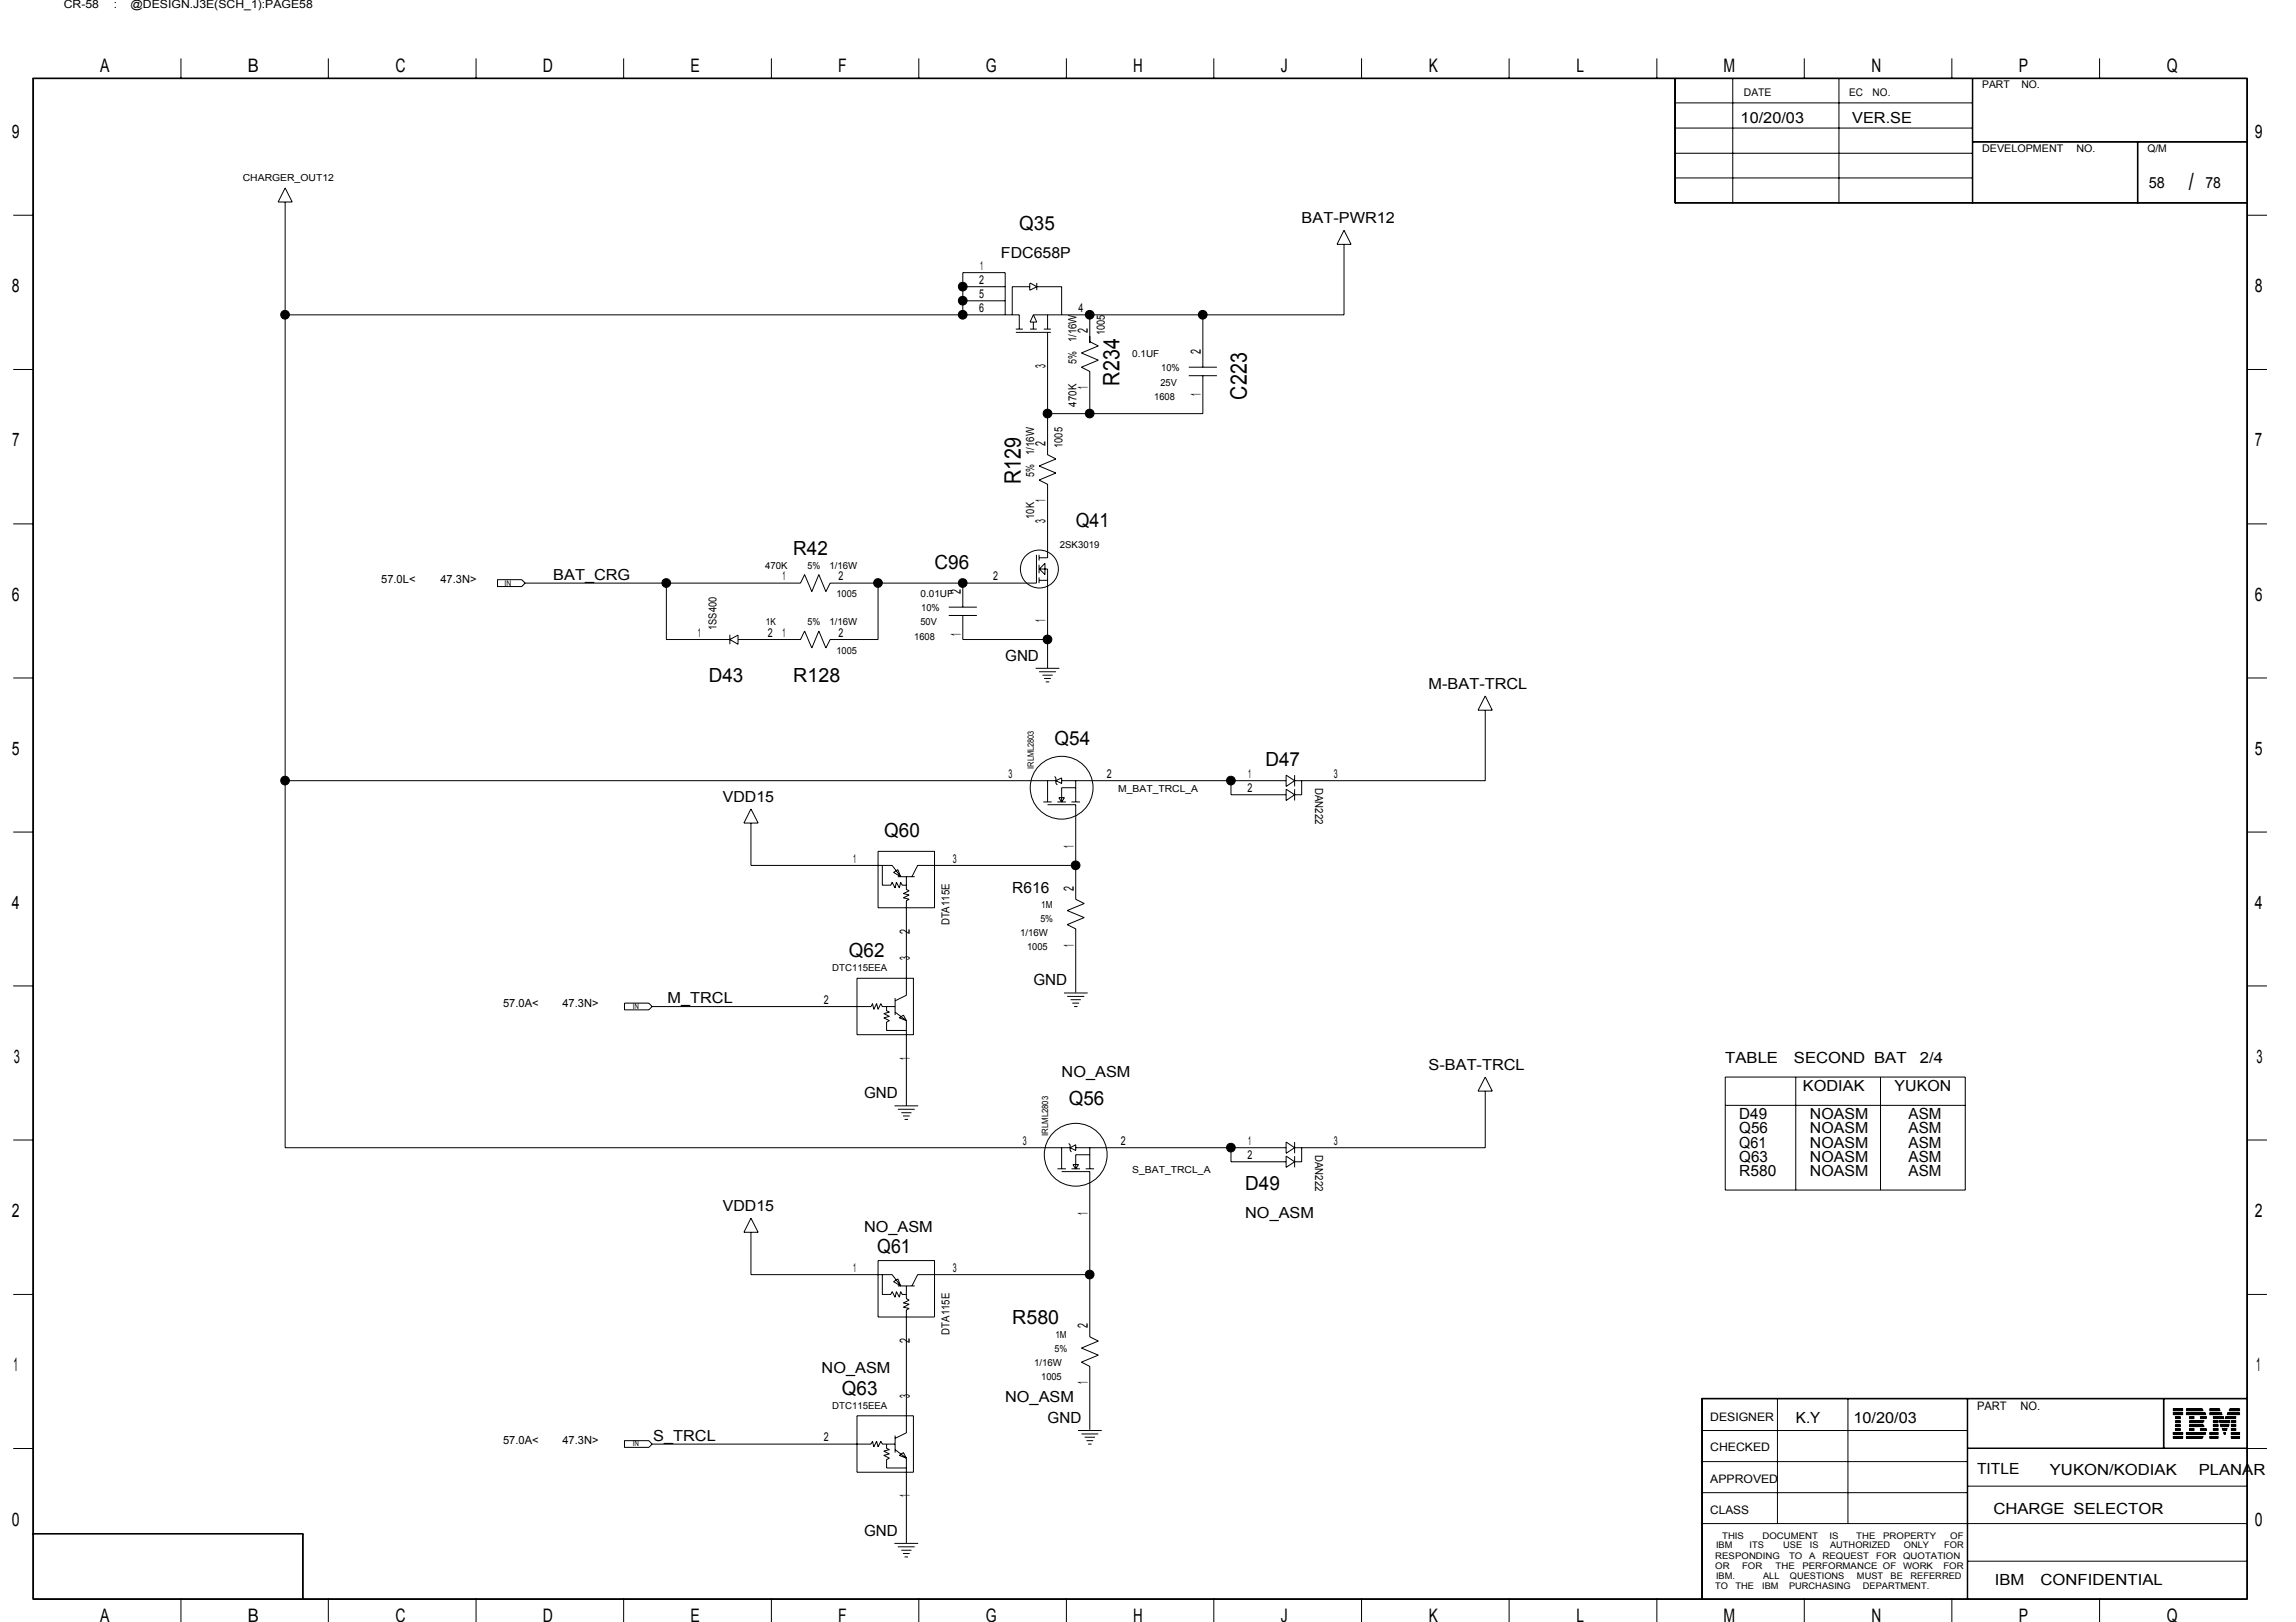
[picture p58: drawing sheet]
<svg xmlns="http://www.w3.org/2000/svg" width="297mm" height="210mm" viewBox="0 0 297 210" stroke-linecap="round" stroke-linejoin="round" font-family="sans-serif">
<defs><g id="words">
<text font-size="3.1" x="283.2" y="24.6">/</text>
<g font-size="2.9">
<text x="144.8" y="49.9" transform="rotate(-90 144.8 49.9)">R234</text>
<text x="161.3" y="51.7" transform="rotate(-90 161.3 51.7)">C223</text>
<text x="132.1" y="62.7" transform="rotate(-90 132.1 62.7)">R129</text>
</g>
<g font-size="2.5">
<text x="131.9" y="29.8">Q35</text>
<text x="102.6" y="71.8">R42</text>
<text x="139.2" y="68.1">Q41</text>
<text x="120.9" y="73.6">C96</text>
<text x="91.7" y="88.2">D43</text>
<text x="102.6" y="88.2">R128</text>
<text x="136.4" y="96.4">Q54</text>
<text x="163.7" y="99.2">D47</text>
<text x="114.4" y="108.3">Q60</text>
<text x="109.8" y="123.8">Q62</text>
<text x="138.3" y="143">Q56</text>
<text x="161.1" y="154">D49</text>
<text x="113.5" y="162.2">Q61</text>
<text x="131" y="171.3">R580</text>
<text x="108.9" y="180.5">Q63</text>
</g>
<g font-size="2.4">
<text x="13" y="9.4">A</text>
<text x="32" y="9.4">B</text>
<text x="51.2" y="9.4">C</text>
<text x="70.2" y="9.4">D</text>
<text x="89.3" y="9.4">E</text>
<text x="108.4" y="9.4">F</text>
<text x="127.5" y="9.4">G</text>
<text x="146.6" y="9.4">H</text>
<text x="165.7" y="9.4">J</text>
<text x="184.8" y="9.4">K</text>
<text x="203.9" y="9.4">L</text>
<text x="223" y="9.4">M</text>
<text x="242.1" y="9.4">N</text>
<text x="261.2" y="9.4">P</text>
<text x="280.3" y="9.4">Q</text>
<text x="1.5" y="17.9">9</text>
<text x="291.7" y="17.9">9</text>
<text x="1.5" y="37.8">8</text>
<text x="291.7" y="37.8">8</text>
<text x="1.6" y="57.8">7</text>
<text x="291.7" y="57.8">7</text>
<text x="1.5" y="77.7">6</text>
<text x="291.7" y="77.7">6</text>
<text x="1.5" y="97.7">5</text>
<text x="291.7" y="97.7">5</text>
<text x="1.5" y="117.6">4</text>
<text x="291.7" y="117.6">4</text>
<text x="1.8" y="137.5">3</text>
<text x="291.9" y="137.5">3</text>
<text x="1.5" y="157.5">2</text>
<text x="291.7" y="157.5">2</text>
<text x="1.8" y="177.5">1</text>
<text x="291.9" y="177.5">1</text>
<text x="1.5" y="197.4">0</text>
<text x="291.7" y="197.4">0</text>
<text x="13" y="209.9">A</text>
<text x="32" y="209.9">B</text>
<text x="51.2" y="209.9">C</text>
<text x="70.2" y="209.9">D</text>
<text x="89.3" y="209.9">E</text>
<text x="108.4" y="209.9">F</text>
<text x="127.5" y="209.9">G</text>
<text x="146.6" y="209.9">H</text>
<text x="165.7" y="209.9">J</text>
<text x="184.8" y="209.9">K</text>
<text x="203.9" y="209.9">L</text>
<text x="223" y="209.9">M</text>
<text x="242.1" y="209.9">N</text>
<text x="261.2" y="209.9">P</text>
<text x="280.3" y="209.9">Q</text>
</g>
<g font-size="2">
<text x="225.2" y="15.9">10/20/03</text>
<text x="239.6" y="15.9">VER.SE</text>
<text x="168.4" y="28.9">BAT-PWR12</text>
<text x="278" y="24.3">58</text>
<text x="285.3" y="24.3">78</text>
<text x="129.5" y="33.4">FDC658P</text>
<text x="71.6" y="75.1">BAT_CRG</text>
<text x="130" y="85.5">GND</text>
<text x="184.8" y="89.1">M-BAT-TRCL</text>
<text x="93.5" y="103.8">VDD15</text>
<text x="131" y="115.6">R616</text>
<text x="86.4" y="129.9">M_TRCL</text>
<text x="133.7" y="127.5">GND</text>
<text x="223.2" y="137.5">TABLE</text>
<text x="232.1" y="137.5">SECOND BAT</text>
<text x="248.4" y="137.5">2/4</text>
<text x="111.8" y="142.1">GND</text>
<text x="137.3" y="139.4">NO_ASM</text>
<text x="184.8" y="138.5">S-BAT-TRCL</text>
<text x="233.3" y="141.2">KODIAK</text>
<text x="245.1" y="141.2">YUKON</text>
<text x="225" y="146.7">Q56</text>
<text x="225" y="148.5">Q61</text>
<text x="225" y="144.8">D49</text>
<text x="234.1" y="146.7">NOASM</text>
<text x="234.1" y="148.5">NOASM</text>
<text x="234.1" y="144.8">NOASM</text>
<text x="246.9" y="146.7">ASM</text>
<text x="246.9" y="148.5">ASM</text>
<text x="246.9" y="144.8">ASM</text>
<text x="225" y="150.3">Q63</text>
<text x="225" y="152.1">R580</text>
<text x="234.1" y="152.1">NOASM</text>
<text x="234.1" y="150.3">NOASM</text>
<text x="246.9" y="152.1">ASM</text>
<text x="246.9" y="150.3">ASM</text>
<text x="93.5" y="156.7">VDD15</text>
<text x="111.8" y="159.4">NO_ASM</text>
<text x="161.1" y="157.6">NO_ASM</text>
<text x="106.3" y="177.7">NO_ASM</text>
<text x="130" y="181.4">NO_ASM</text>
<text x="135.5" y="184.1">GND</text>
<text x="232.3" y="184.1">K.Y</text>
<text x="239.8" y="184.1">10/20/03</text>
<text x="84.5" y="186.5">S_TRCL</text>
<text x="255.8" y="190.8">TITLE</text>
<text x="265.2" y="190.9">YUKON/KODIAK</text>
<text x="284.5" y="190.9">PLANAR</text>
<text x="257.9" y="196">CHARGE SELECTOR</text>
<text x="111.8" y="198.7">GND</text>
<text x="258.1" y="205.1">IBM</text>
<text x="264" y="205.1">CONFIDENTIAL</text>
</g>
<g font-size="1.8">
<text x="135.3" y="47.6" transform="rotate(-90 135.3 47.6)">3</text>
<text x="140.7" y="43.1" transform="rotate(-90 140.7 43.1)">2</text>
<text x="155.4" y="45.9" transform="rotate(-90 155.4 45.9)">2</text>
<text x="140.7" y="50.4" transform="rotate(-90 140.7 50.4)">1</text>
<text x="155.4" y="51.3" transform="rotate(-90 155.4 51.3)">1</text>
<text x="135.3" y="57.7" transform="rotate(-90 135.3 57.7)">2</text>
<text x="135.3" y="65" transform="rotate(-90 135.3 65)">1</text>
<text x="135.3" y="67.6" transform="rotate(-90 135.3 67.6)">3</text>
<text x="124.3" y="76.9" transform="rotate(-90 124.3 76.9)">2</text>
<text x="124.3" y="82.3" transform="rotate(-90 124.3 82.3)">1</text>
<text x="135.3" y="80.5" transform="rotate(-90 135.3 80.5)">1</text>
<text x="138.9" y="109.7" transform="rotate(-90 138.9 109.7)">1</text>
<text x="138.9" y="115.3" transform="rotate(-90 138.9 115.3)">2</text>
<text x="117.7" y="124.3" transform="rotate(-90 117.7 124.3)">3</text>
<text x="117.7" y="120.8" transform="rotate(-90 117.7 120.8)">2</text>
<text x="138.9" y="122.5" transform="rotate(-90 138.9 122.5)">1</text>
<text x="117.7" y="137.1" transform="rotate(-90 117.7 137.1)">1</text>
<text x="140.7" y="157.2" transform="rotate(-90 140.7 157.2)">1</text>
<text x="117.7" y="173.8" transform="rotate(-90 117.7 173.8)">2</text>
<text x="140.7" y="171.9" transform="rotate(-90 140.7 171.9)">2</text>
<text x="140.7" y="179.2" transform="rotate(-90 140.7 179.2)">1</text>
<text x="117.7" y="180.9" transform="rotate(-90 117.7 180.9)">3</text>
<text x="117.7" y="193.8" transform="rotate(-90 117.7 193.8)">1</text>
</g>
<g font-size="1.6">
<text x="126.8" y="34.9">1</text>
<text x="126.7" y="40.4">6</text>
<text x="126.7" y="38.6">5</text>
<text x="126.7" y="36.7">2</text>
<text x="139.5" y="40.4">4</text>
<text x="101.2" y="75.1">1</text>
<text x="108.5" y="75.1">2</text>
<text x="128.5" y="75.1">2</text>
<text x="90.3" y="82.4">1</text>
<text x="99.4" y="82.4">2</text>
<text x="101.2" y="82.4">1</text>
<text x="108.5" y="82.4">2</text>
<text x="130.5" y="100.7">3</text>
<text x="143.2" y="100.7">2</text>
<text x="161.5" y="100.7">1</text>
<text x="172.6" y="100.7">3</text>
<text x="161.4" y="102.5">2</text>
<text x="110.4" y="111.6">1</text>
<text x="123.3" y="111.6">3</text>
<text x="106.6" y="129.9">2</text>
<text x="132.3" y="148.1">3</text>
<text x="145" y="148.1">2</text>
<text x="161.4" y="150">2</text>
<text x="161.5" y="148.1">1</text>
<text x="172.6" y="148.1">3</text>
<text x="110.4" y="164.6">1</text>
<text x="123.3" y="164.6">3</text>
<text x="106.6" y="186.5">2</text>
</g>
<g font-size="1.5">
<text x="8.3" y="1">CR-58</text>
<text x="14.7" y="1">:</text>
<text x="16.9" y="1">@DESIGN.J3E(SCH_1):PAGE58</text>
<text x="139.3" y="47.1" transform="rotate(-90 139.3 47.1)">5%</text>
<text x="139.3" y="44.3" transform="rotate(-90 139.3 44.3)">1/16W</text>
<text x="142.9" y="43.4" transform="rotate(-90 142.9 43.4)">1005</text>
<text x="139.3" y="52.6" transform="rotate(-90 139.3 52.6)">470K</text>
<text x="133.8" y="58.9" transform="rotate(-90 133.8 58.9)">1/16W</text>
<text x="137.5" y="58" transform="rotate(-90 137.5 58)">1005</text>
<text x="133.8" y="61.8" transform="rotate(-90 133.8 61.8)">5%</text>
<text x="133.8" y="67.1" transform="rotate(-90 133.8 67.1)">10K</text>
<text x="49.3" y="75.5">57.0L&lt;</text>
<text x="57" y="75.5">47.3N&gt;</text>
<text x="65.1" y="130.3">57.0A&lt;</text>
<text x="72.8" y="130.3">47.3N&gt;</text>
<text x="221.3" y="183.8">DESIGNER</text>
<text x="255.8" y="182.5">PART</text>
<text x="261.4" y="182.5">NO.</text>
<text x="65.1" y="186.9">57.0A&lt;</text>
<text x="72.8" y="186.9">47.3N&gt;</text>
<text x="221.3" y="191.9">APPROVED</text>
<text x="221.3" y="187.8">CHECKED</text>
<text x="221.3" y="195.9">CLASS</text>
</g>
<g font-size="1.4">
<text x="256.4" y="11.4">PART</text>
<text x="261.5" y="11.4">NO.</text>
<text x="225.6" y="12.4">DATE</text>
<text x="239.2" y="12.4">EC</text>
<text x="242.3" y="12.4">NO.</text>
<text x="256.4" y="19.7">DEVELOPMENT</text>
<text x="268.6" y="19.7">NO.</text>
<text x="277.8" y="19.7">Q/M</text>
<text x="92.7" y="81.6" transform="rotate(-90 92.7 81.6)">1SS400</text>
<text x="170.2" y="101.9" transform="rotate(90 170.2 101.9)">DAN222</text>
<text x="122.8" y="119.8" transform="rotate(-90 122.8 119.8)">DTA115E</text>
<text x="170.2" y="149.4" transform="rotate(90 170.2 149.4)">DAN222</text>
<text x="122.8" y="172.7" transform="rotate(-90 122.8 172.7)">DTA115E</text>
</g>
<g font-size="1.3">
<text x="31.4" y="23.4">CHARGER_OUT12</text>
<text x="146.5" y="46.2">0.1UF</text>
<text x="149.3" y="51.7">1608</text>
<text x="150.1" y="49.9">25V</text>
<text x="150.2" y="48.1">10%</text>
<text x="99" y="73.6">470K</text>
<text x="104.5" y="73.6">5%</text>
<text x="107.3" y="73.6">1/16W</text>
<text x="108.2" y="77.3">1005</text>
<text x="119.1" y="77.3">0.01UF</text>
<text x="99.1" y="80.9">1K</text>
<text x="104.5" y="80.9">5%</text>
<text x="107.3" y="80.9">1/16W</text>
<text x="118.3" y="82.8">1608</text>
<text x="119.1" y="80.9">50V</text>
<text x="119.2" y="79.1">10%</text>
<text x="108.2" y="84.6">1005</text>
<text x="144.6" y="102.5">M_BAT_TRCL_A</text>
<text x="134.6" y="119.3">5%</text>
<text x="134.7" y="117.5">1M</text>
<text x="132" y="121.1">1/16W</text>
<text x="132.9" y="123">1005</text>
<text x="146.5" y="151.8">S_BAT_TRCL_A</text>
<text x="136.5" y="173.2">1M</text>
<text x="133.8" y="176.8">1/16W</text>
<text x="134.7" y="178.6">1005</text>
<text x="136.4" y="175">5%</text>
</g>
<g font-size="1.2">
<text x="137.1" y="70.9">2SK3019</text>
<text x="107.7" y="125.7">DTC115EEA</text>
<text x="107.7" y="182.3">DTC115EEA</text>
<text x="221.9" y="203">OR</text>
<text x="221.9" y="201.7">RESPONDING</text>
<text x="222" y="200.4">IBM</text>
<text x="222.8" y="199.1">THIS</text>
<text x="225.4" y="203">FOR</text>
<text x="226.4" y="200.4">ITS</text>
<text x="228" y="199.1">DOCUMENT</text>
<text x="229.7" y="203">THE</text>
<text x="230.7" y="200.4">USE</text>
<text x="231.5" y="201.7">TO</text>
<text x="233.2" y="203">PERFORMANCE OF</text>
<text x="234.1" y="201.7">A</text>
<text x="234.2" y="200.4">IS</text>
<text x="235.8" y="201.7">REQUEST</text>
<text x="236.7" y="199.1">IS</text>
<text x="236.8" y="200.4">AUTHORIZED</text>
<text x="240.2" y="199.1">THE</text>
<text x="242.7" y="201.7">FOR</text>
<text x="243.6" y="199.1">PROPERTY</text>
<text x="246.2" y="203">WORK</text>
<text x="246.2" y="201.7">QUOTATION</text>
<text x="246.3" y="200.4">ONLY</text>
<text x="251.4" y="203">FOR</text>
<text x="251.5" y="200.4">FOR</text>
<text x="252.3" y="199.1">OF</text>
<text x="221.9" y="205.6">TO</text>
<text x="222" y="204.3">IBM.</text>
<text x="224.5" y="205.6">THE</text>
<text x="228" y="205.6">IBM</text>
<text x="228.1" y="204.3">ALL</text>
<text x="231.5" y="205.6">PURCHASING</text>
<text x="231.6" y="204.3">QUESTIONS</text>
<text x="240.2" y="204.3">MUST</text>
<text x="241" y="205.6">DEPARTMENT.</text>
<text x="244.6" y="204.3">BE</text>
<text x="247.2" y="204.3">REFERRED</text>
</g>
<g font-size="1.1">
<text x="133.7" y="99.5" transform="rotate(-90 133.7 99.5)">IRLML2803</text>
<text x="135.6" y="147" transform="rotate(-90 135.6 147)">IRLML2803</text>
</g>
<g font-size="1">
<text x="65.3" y="75.8">IN</text>
<text x="81.9" y="130.5">IN</text>
<text x="81.9" y="187.2">IN</text>
</g>
</g></defs>
<g fill="none" stroke="#000" stroke-width=".13">
<path d="M4.2 10.1h286.6v196.9h-286.6zM4.3 10.2h286.4v196.7h-286.4zM23.4 7.6v2.5M42.5 7.6v2.5M61.6 7.6v2.5M80.7 7.6v2.5M99.8 7.6v2.5M118.9 7.6v2.5M138 7.6v2.5M157 7.6v2.5M176.1 7.6v2.5M195.2 7.6v2.5"/>
<path d="M214.4 7.6v2.5M216.7 10.1v16.2h74.1M216.7 19.8h38.5M216.7 16.6h38.5M216.7 13.3h38.5M216.7 10.1v16.2M224.2 10.1v16.2M233.4 7.6v2.5M237.9 10.1v16.2M252.5 7.6v2.5M255.2 10.1v16.2M255.2 18.4h35.6"/>
<path d="M255.2 18.3h35.6M271.6 7.6v2.5M276.5 18.4v7.9M276.6 18.4v7.9M1.7 27.9h2.5M36.9 26.1v122.4h101.5M36.9 24.3l.9 1.8h-1.8zM124.6 37.1h5.4M124.6 38.9h5.4M133.2 36.7v.9M133.3 37.1h-2.3v3.6M133.3 36.6l.8 .5"/>
<path d="M134.1 37.1h3.2v3.6M134.1 36.6v.9M134.1 37.1l-.8 .4M173.9 31.6v9.1h-40.2M173.9 29.8l.9 1.8h-1.8zM216.7 26.2h74.1M216.7 23h38.5M290.8 27.9h2.5M1.7 47.8h2.5M36.9 40.7h95v1.9M124.6 40.7v-5.4h5.4v5.4M131.4 42.6h.9"/>
<path d="M131.4 43h4.6M133.3 42.6h.8M133.7 41.7v.9M133.7 40.7l.4 1h-.8zM135 42.6h1M135.5 40.7v1.9M135.5 43v15.8l1.1 .6-2.2 .9 2.2 .9-2.2 .9 1.1 .6v9.5h-1.1M141 40.7v3.7M141 44.2l1.1 .6-2.2 .9 2.2 .9-2.2 .9 1.1 .6v5.4M153.8 48.6h3.6M153.8 47.5h3.6M155.6 40.7v6.8"/>
<path d="M155.6 48.6v4.9h-20.1M290.8 47.8h2.5M1.7 67.8h2.5M64.4 75h3.1l.4 .5-.4 .4h-3.1zM86.2 75.5v7.3h8.2M113.6 75.5v7.3h-6.2l-.6 1.1-.9-2.2-.9 2.2-.9-2.2-.5 1.1h-8.1M122.7 79.7h3.7M122.7 78.6h3.7M124.6 75.5v3.1M124.6 79.7v3.1h10.9M134.1 71.8v3.7h-26.7l-.6 1.1-.9-2.2-.9 2.2-.9-2.2-.5 1.1h-35.7M134.4 71.8v.7"/>
<path d="M134.4 73.1v1.1M134.4 74.7v.8M134.4 75.1h1.1M134.5 73.6h1v12.8M135.2 72.9v1.5l-.7-.8zM290.8 67.8h2.5M1.7 87.7h2.5M94.4 82.8l1.1-.6v1.2zM94.4 82.1v1.3M134 86.5h3.1M134.4 86.9h2.2M134.9 87.4h1.3"/>
<path d="M135.1 87.8h.9M135.3 88.2h.4M192.1 91.9v9.1h-24.6M192.1 90.1l1 1.8h-1.9zM290.8 87.7h2.5M1.7 107.7h2.5M36.9 101h99.7M97.2 106.5v5.5h18.2l1.1 1.5M97.2 104.7l.9 1.8h-1.9zM113.6 110.2h7.3v7.3h-7.3zM114.1 112v2.6h1.1l.2-.4 .4 .7 .2-.7 .3 .7 .2-.7 .2 .4h.6M115.6 112.9l.6-.4 .3 1z"/>
<path d="M116.2 113.5h2.1M117.3 113.5v1.6l.3 .2-.7 .3 .7 .2-.7 .4 .7 .2-.3 .2v12.2l-1.5 .7M135 103.8h1.1M135.5 104.1h3.7v12.3l1.1 .5-2.2 .9 2.2 .9-2.2 1 1.1 .5v8.2M135.5 101v2.8M136.4 100.5l.2 .2v.7l.2 .2M136.6 101l.7-.3v.7zM136.8 103.8h1.1M137 103.2h.7l-.4 .6zM137.3 101h29.1M138.6 103.8h1.1M139.2 101v2.8"/>
<path d="M139.2 101.9h-1.9v1.9M139.2 112h-20.5l-.7 1.5M159.3 101v1.8h7.1M166.4 100.3l1.1 .7-1.1 .8zM166.4 102.1l1.1 .7-1.1 .8zM167.5 100.3v1.5M167.5 102.1v1.5M168.4 101v1.8h-.9M290.8 107.7h2.5M1.7 127.6h2.5M80.8 129.8h3.1l.5 .5-.5 .4h-3.1zM84.4 130.3h28.3l.2-.4 .1 .7 .4-.7 .2 .7 .4-.7 .1 .4h1.7"/>
<path d="M110.9 126.6h7.3v7.3h-7.3zM114.7 130.3v.5l.4 .2-.8 .2 .8 .3-.8 .2 .8 .4-.4 .2v1h2.6M115.8 129.2v2.2M115.8 131l1.5 1.1M116.3 131.7l.6-.3 .4 .7zM117.3 132.1v10.9M137.6 128.5h3.1M138.1 128.9h2.2M138.5 129.4h1.3M138.7 129.8h.9M139 130.3h.4M192.1 139.4l1 1.8h-1.9z"/>
<path d="M223.2 139.4h31.1v14.6h-31.1zM232.3 139.4v14.6M243.3 139.4v14.6M290.8 127.6h2.5M1.7 147.5h2.5M97.2 159.5v5.5h18.2l1.1 1.4M97.2 157.6l.9 1.9h-1.9zM115.7 143.1h3.1M116.2 143.6h2.1M116.6 144h1.3M116.8 144.4h.9M117 144.9h.5"/>
<path d="M136.8 151.3h1.1M137.3 151.6h3.7v21.4l1.1 .5-2.2 1 2.2 .9-2.2 .9 1.1 .5v8.2M137.3 148.5v2.8M138.3 148l.1 .1v.8l.2 .2M138.4 148.5l.8-.4v.8zM138.6 151.3h1.1M138.8 150.7h.7l-.3 .6zM139.2 148.5h27.2M140.5 151.3h1M141 148.5v2.8M141 149.4h-1.8v1.9M159.3 148.5v1.8h7.1"/>
<path d="M166.4 149.6l1.1 .7-1.1 .8zM166.4 147.8l1.1 .7-1.1 .7zM167.5 147.8v1.4M167.5 149.6v1.5M168.4 148.5v1.8h-.9M192.1 141.2v7.3h-24.6M223.2 143h31.1M290.8 147.5h2.5M1.7 167.5h2.5M113.6 163.1h7.3v7.3h-7.3zM114.1 165v2.5h1.1l.2-.3 .4 .7 .2-.7 .3 .7 .2-.7 .2 .3h.6M115.6 165.9l.6-.4 .3 .9z"/>
<path d="M116.2 166.4h2.1M117.3 166.4v1.7l.3 .2-.7 .3 .7 .2-.7 .4 .7 .1-.3 .2v15.9l-1.5 .7M141 165h-22.3l-.7 1.4M290.8 167.5h2.5M1.7 187.5h2.5M4.2 198.5h35v8.4M4.2 198.5h35M39.2 198.5v8.4M80.8 186.4h3.1l.5 .5-.5 .4h-3.1zM84.4 186.9h28.3l.2-.4 .1 .7 .4-.7 .2 .7 .4-.7 .1 .4h1.7M110.9 183.2h7.3v7.3h-7.3zM114.7 186.9v.5l.4 .2-.8 .2 .8 .4-.8 .1 .8 .4-.4 .2v1.1h2.6"/>
<path d="M115.7 199.7h3.1M115.8 185.8v2.2M115.8 187.6l1.5 1.1M116.3 188.3l.6-.3 .4 .7zM117.3 188.7v11M139.5 185.1h3M139.9 185.6h2.2M140.3 186h1.4M140.6 186.4h.8M140.8 186.9h.4M220.2 185.1h34.3M220.2 181h70.6"/>
<path d="M220.2 197.2h70.6M220.2 193.2h34.3M220.2 189.1h34.3M220.2 181v25.9M230 181v16.2M239.1 181v16.2M254.5 181v25.9M254.5 192.3h36.3M254.5 187.4h36.3M254.5 187.5h38.8M254.6 181v25.9M279.9 181v6.5"/>
<path d="M280 181v6.5M281.1 182.3l1.3 .1zM281.1 182.4l1.3 .1zM281.1 182.5l1.3 .1zM281.1 182.8l1.3 .1zM281.1 182.9l1.3 .1zM281.1 183l1.3 .1zM281.1 185.4h1.3zM281.1 185.5h1.3v.1h-1.3zM281.1 185.9h1.3v.1h-1.3zM281.1 186.1h.1M281.1 185.6h1.3"/>
<path d="M281.1 186h1.3M281.1 186.1h1.3M281.4 183.3l.7 .1zM281.4 183.5h.7zM281.4 183.6h.7zM281.4 183.9h.7zM281.4 184.1h.7zM281.4 184.4h.7zM281.4 184.5h.7zM281.4 184.6h.7zM281.4 184.9h.7zM281.4 185h.7z"/>
<path d="M281.4 185.1h.7zM281.4 184h.1M281.4 184h.7M282.1 184h.1M282.4 186.1h.1M282.8 182.3l2.1 .1zM282.8 182.4l2.2 .1zM282.8 182.5l2.2 .1zM282.8 182.8l2.5 .1zM282.8 182.9l2.5 .1zM282.8 183l2.6 .1zM282.8 185.4h2.6z"/>
<path d="M282.8 185.6h2.5v-.1h-2.5v.1h2.5h-2.5M282.8 186h2.2v-.1h-2.2v.1h2.2h-2.2M282.8 186.1h.1M282.8 186.1h2.1M283.2 184.1h1.8zM283.2 184.4h1.8zM283.2 183.9h2zM283.2 184.6h2zM283.2 183.3l.7 .1zM283.2 183.5h.7zM283.2 183.6h.7zM283.2 184h.1"/>
<path d="M283.2 184.5h1.9zM283.2 184.9h.7zM283.2 185h.7zM283.2 185.1h.7zM283.2 184h1.9M284.7 183.3l.8 .1zM284.7 183.5h.8zM284.7 185h.8zM284.7 185.1h.8zM284.7 183.6h.7zM284.7 184.9h.7zM284.9 186.1h.1"/>
<path d="M285.1 184h.1M285.9 185.4h1.1zM285.9 185.5h1.1v.1h-1.1zM285.9 185.9h1.1v.1h-1.1zM285.9 182.3l1.3 .1zM285.9 182.4l1.3 .1zM285.9 182.5l1.3 .1zM285.9 182.8l1.5 .1zM285.9 182.9l1.5 .1zM285.9 183l1.6 .1zM285.9 186.1h.1M285.9 185.6h1.1"/>
<path d="M285.9 186h1.1M285.9 186.1h1.1M286.3 183.9h.7zM286.3 184.1h.7zM286.3 184.4h.7zM286.3 184.5h.7zM286.3 184.6h.7zM286.3 184.9h.7zM286.3 185h.7zM286.3 185.1h.7zM286.3 183.6h1.4zM286.3 183.5h1.4z"/>
<path d="M286.3 183.3l1.4 .1zM286.3 184h.1M286.3 184h.7M287 184h.1M287 186.1h.1M287.1 183.9h1.4zM287.1 184h.1M287.1 184h1.4M287.2 184.1h1.3zM287.2 184.4h1.2zM287.3 184.5h1zM287.3 184.6h1z"/>
<path d="M287.5 184.9h.6zM287.5 185h.6zM287.6 185.1h.5zM287.7 185.4h.2zM287.7 185.5h.2v.1h-.2zM287.7 185.6h.2zM287.9 183.6h1.4zM287.9 183.3l1.4 .1zM287.9 183.5h1.4zM288.1 183l1.6 .1zM288.2 182.8l1.5 .1zM288.2 182.9l1.5 .1z"/>
<path d="M288.4 182.4l1.3 .1zM288.4 182.5l1.3 .1zM288.5 182.3l1.2 .1zM288.5 184h.1M288.6 185.4h1.1zM288.6 185.5h1.1v.1h-1.1zM288.6 185.9h1.1v.1h-1.1zM288.6 183.9h.7zM288.6 184h.1M288.6 184.1h.7zM288.6 184.4h.7zM288.6 184.5h.7z"/>
<path d="M288.6 184.6h.7zM288.6 184.9h.7zM288.6 185h.7zM288.6 185.1h.7zM288.6 186.1h.1M288.6 185.6h1.1M288.6 186h1.1M288.6 186.1h1.1M288.6 184h.7M289.3 184h.1M289.7 186.1h.1M290.8 181h-70.6v25.9"/>
<path d="M23.4 206.9v3M42.5 206.9v3M61.6 206.9v3M80.7 206.9v3M99.8 206.9v3M116.2 200.2h2.1M116.6 200.6h1.3M116.8 201h.9M117 201.5h.5M118.9 206.9v3M138 206.9v3M157 206.9v3"/>
<path d="M176.1 206.9v3M195.2 206.9v3M214.4 206.9v3M233.4 206.9v3M252.5 206.9v3M254.5 202h36.3M271.6 206.9v3"/>
<circle cx="134.5" cy="73.6" r="2.46"/>
<circle cx="137.3" cy="101.9" r="4.1"/>
<circle cx="139.2" cy="149.4" r="4.1"/>
</g>
<g fill="#000" stroke="#000" stroke-width=".13">
<circle cx="124.5" cy="38.9" r=".57"/>
<circle cx="124.5" cy="37.1" r=".57"/>
<circle cx="36.9" cy="40.7" r=".57"/>
<circle cx="124.5" cy="40.7" r=".57"/>
<circle cx="135.5" cy="53.5" r=".57"/>
<circle cx="141" cy="53.5" r=".57"/>
<circle cx="141" cy="40.7" r=".57"/>
<circle cx="155.6" cy="40.7" r=".57"/>
<circle cx="86.2" cy="75.4" r=".57"/>
<circle cx="113.6" cy="75.4" r=".57"/>
<circle cx="124.5" cy="75.4" r=".57"/>
<circle cx="135.5" cy="82.7" r=".57"/>
<circle cx="36.9" cy="101" r=".57"/>
<circle cx="139.2" cy="112" r=".57"/>
<circle cx="159.2" cy="101" r=".57"/>
<circle cx="159.2" cy="148.5" r=".57"/>
<circle cx="141" cy="164.9" r=".57"/>
</g>
<use href="#words"/>
</svg>
